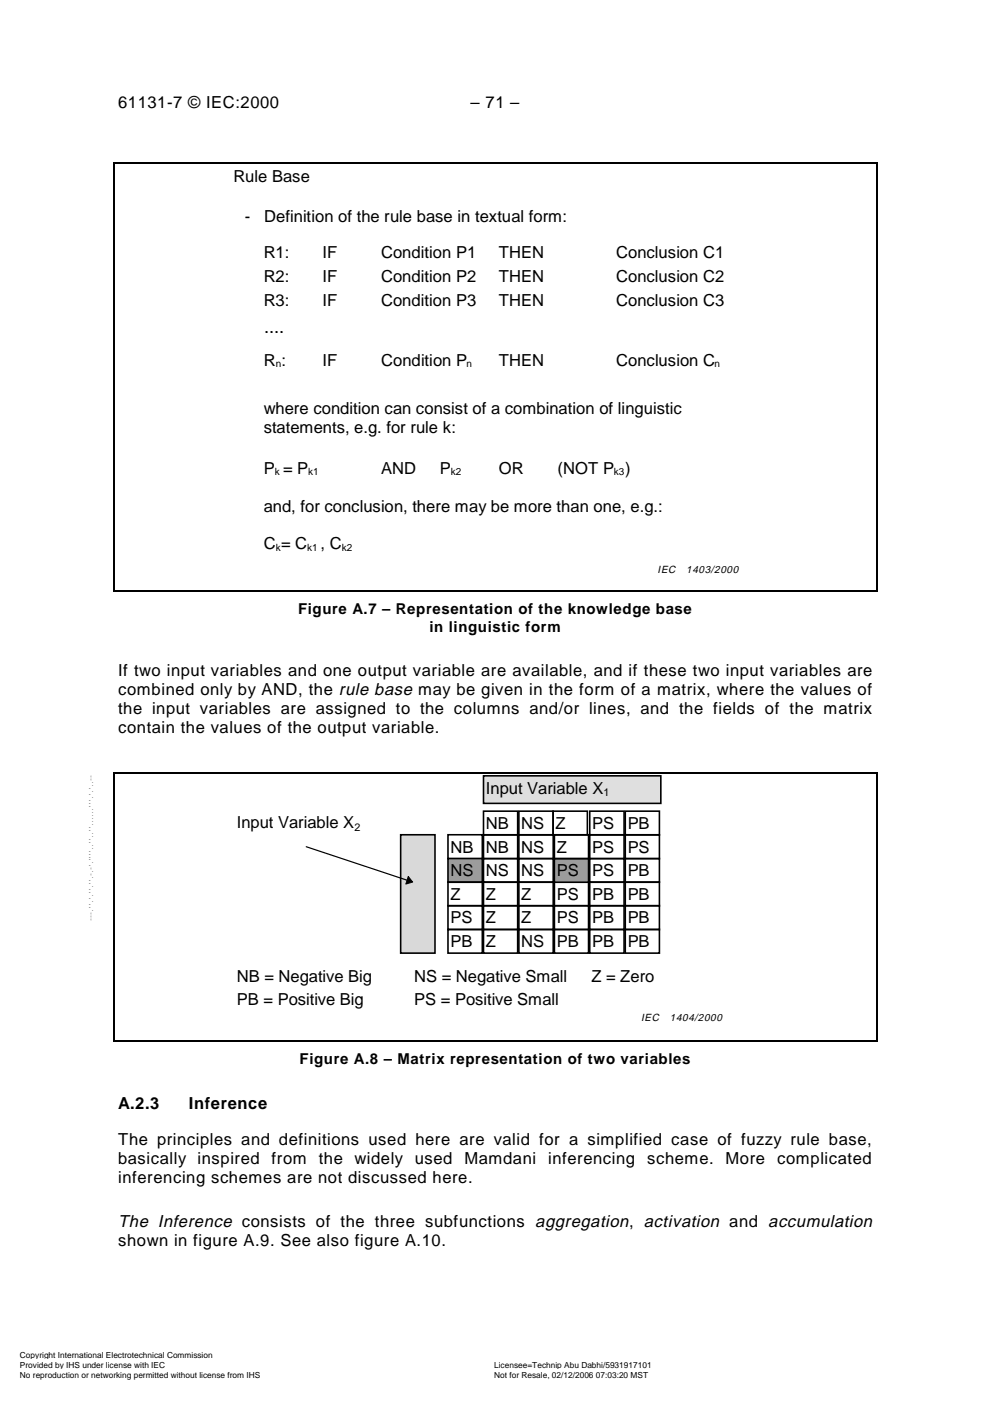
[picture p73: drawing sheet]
<svg xmlns="http://www.w3.org/2000/svg" width="210mm" height="297mm" viewBox="0 0 210 297" stroke-linecap="round" stroke-linejoin="round" font-family="sans-serif">
<defs><g id="words">
<text font-size="3.9" x="56" y="70.7">....</text>
<text font-size="3.6" x="25" y="260.1">The Inference consists of the three subfunctions aggregation, activation and accumulation</text>
<g font-size="3.5">
<text x="25" y="22.9">61131-7 © IEC:2000</text>
<text x="99.8" y="22.9">– 71 –</text>
<text x="49.5" y="38.6">Rule Base</text>
<text x="51.9" y="47.1">-</text>
<text x="56" y="47.1">Definition of the rule base in textual form:</text>
<text x="55.9" y="59.8">R2:</text>
<text x="55.9" y="54.8">R1:</text>
<text x="68.4" y="59.8">IF</text>
<text x="68.4" y="54.8">IF</text>
<text x="80.8" y="59.8">Condition P2</text>
<text x="80.8" y="54.8">Condition P1</text>
<text x="105.8" y="59.8">THEN</text>
<text x="105.8" y="54.8">THEN</text>
<text x="130.7" y="59.8">Conclusion C2</text>
<text x="130.7" y="54.8">Conclusion C1</text>
<text x="55.9" y="64.9">R3:</text>
<text x="68.4" y="64.9">IF</text>
<text x="80.8" y="64.9">Condition P3</text>
<text x="105.8" y="64.9">THEN</text>
<text x="130.7" y="64.9">Conclusion C3</text>
<text x="55.9" y="77.6">R :</text>
<text x="68.4" y="77.6">IF</text>
<text x="80.8" y="77.6">Condition P</text>
<text x="105.8" y="77.6">THEN</text>
<text x="130.7" y="77.6">Conclusion C</text>
<text x="55.9" y="87.7">where condition can consist of a combination of linguistic</text>
<text x="55.9" y="91.8">statements, e.g. for rule k:</text>
<text x="55.9" y="100.4">P = P</text>
<text x="80.8" y="100.4">AND</text>
<text x="93.3" y="100.4">P</text>
<text x="105.8" y="100.4">OR</text>
<text x="118.2" y="100.4">(NOT P )</text>
<text x="55.9" y="108.5">and, for conclusion, there may be more than one, e.g.:</text>
<text x="55.9" y="116.5">C = C</text>
<text x="68" y="116.5">, C</text>
<text x="25" y="143.3">If two input variables and one output variable are available, and if these two input variables are</text>
<text x="25" y="147.3">combined only by AND, the rule base may be given in the form of a matrix, where the values of</text>
<text x="25" y="151.4">the input variables are assigned to the columns and/or lines, and the fields of the matrix</text>
<text x="25" y="155.4">contain the values of the output variable.</text>
<text x="103" y="168.3">Input Variable X</text>
<text x="50.2" y="175.6">Input Variable X</text>
<text x="103" y="175.8">NB</text>
<text x="110.5" y="175.8">NS</text>
<text x="117.8" y="175.8">Z</text>
<text x="125.5" y="175.8">PS</text>
<text x="133.1" y="175.8">PB</text>
<text x="95.5" y="180.8">NB</text>
<text x="95.5" y="185.8">NS</text>
<text x="103" y="185.8">NS</text>
<text x="103" y="180.8">NB</text>
<text x="110.5" y="185.8">NS</text>
<text x="110.5" y="180.8">NS</text>
<text x="118.1" y="185.8">PS</text>
<text x="118.1" y="180.8">Z</text>
<text x="125.5" y="185.8">PS</text>
<text x="125.5" y="180.8">PS</text>
<text x="133.1" y="185.8">PB</text>
<text x="133.1" y="180.8">PS</text>
<text x="95.5" y="190.8">Z</text>
<text x="103" y="190.8">Z</text>
<text x="110.5" y="190.8">Z</text>
<text x="118.1" y="190.8">PS</text>
<text x="125.5" y="190.8">PB</text>
<text x="133.1" y="190.8">PB</text>
<text x="95.5" y="195.8">PS</text>
<text x="103" y="195.8">Z</text>
<text x="110.5" y="195.8">Z</text>
<text x="118.1" y="195.8">PS</text>
<text x="125.5" y="195.8">PB</text>
<text x="133.1" y="195.8">PB</text>
<text x="95.5" y="200.8">PB</text>
<text x="103" y="200.8">Z</text>
<text x="110.5" y="200.8">NS</text>
<text x="118.1" y="200.8">PB</text>
<text x="125.5" y="200.8">PB</text>
<text x="133.1" y="200.8">PB</text>
<text x="50.2" y="208.1">NB = Negative Big</text>
<text x="87.8" y="208.1">NS = Negative Small</text>
<text x="125.4" y="208.1">Z = Zero</text>
<text x="50.2" y="213.2">PB = Positive Big</text>
<text x="87.8" y="213.2">PS = Positive Small</text>
<text x="25" y="235.1">A.2.3</text>
<text x="40" y="235.1">Inference</text>
<text x="25" y="242.7">The principles and definitions used here are valid for a simplified case of fuzzy rule base,</text>
<text x="25" y="246.7">basically inspired</text>
<text x="25" y="250.8">inferencing schemes are not discussed here.</text>
<text x="57.6" y="246.7">from</text>
<text x="67.6" y="246.7">the</text>
<text x="75.2" y="246.7">widely used</text>
<text x="98.5" y="246.7">Mamdani</text>
<text x="116.2" y="246.7">inferencing</text>
<text x="137.2" y="246.7">scheme.</text>
<text x="153.9" y="246.7">More</text>
<text x="164.8" y="246.7">complicated</text>
<text x="25" y="264.1">shown in figure A.9. See also figure A.10.</text>
</g>
<g font-size="3.2">
<text x="63.2" y="130.2">Figure A.7 – Representation of the knowledge base</text>
<text x="91" y="134">in linguistic form</text>
<text x="63.5" y="225.7">Figure A.8 – Matrix representation of two variables</text>
</g>
<g font-size="2.3">
<text x="128" y="168.8">1</text>
<text x="75.2" y="176.1">2</text>
</g>
<g font-size="2.2">
<text x="139.4" y="121.6">IEC</text>
<text x="145.5" y="121.6">1403/2000</text>
<text x="136" y="216.5">IEC</text>
<text x="142" y="216.5">1404/2000</text>
</g>
<g font-size="2.1">
<text x="58.4" y="77.9">n</text>
<text x="98.9" y="77.9">n</text>
<text x="151.5" y="77.9">n</text>
<text x="58.2" y="100.8">k</text>
<text x="65.3" y="100.8">k1</text>
<text x="95.6" y="100.8">k2</text>
<text x="130.2" y="100.8">k3</text>
<text x="58.4" y="116.8">k</text>
<text x="65.1" y="116.8">k1</text>
<text x="72.5" y="116.8">k2</text>
</g>
<g font-size="1.8">
<text x="4.2" y="287.9">Copyright International Electrotechnical Commission</text>
<text x="4.2" y="290">Provided by IHS under license with IEC</text>
<text x="4.2" y="292.1">No reproduction or networking permitted without license from IHS</text>
<text x="104.8" y="290">Licensee=Technip Abu Dabhi/5931917101</text>
<text x="104.8" y="292.1">Not for Resale, 02/12/2006 07:03:20 MST</text>
</g>
<text font-size="1.1" x="19.1" y="164.2" transform="rotate(90 19.1 164.2)">--``,`,`,,,``````,,``,,``,,,,`,-`-`,,`,,`,`,,`---</text>
</g></defs>
<g fill="#000">
<path d="M23.9 34.4h.3v.3h-.3z" fill-rule="evenodd"/>
<path d="M23.9 34.4h.3v.3h-.3z" fill-rule="evenodd"/>
<path d="M185.9 34.4h.3v.3h-.3z" fill-rule="evenodd"/>
<path d="M185.9 34.4h.3v.3h-.3z" fill-rule="evenodd"/>
<path d="M23.9 125.1h.3v.2h-.3z" fill-rule="evenodd"/>
<path d="M23.9 125.1h.3v.2h-.3z" fill-rule="evenodd"/>
<path d="M185.9 125.1h.3v.2h-.3z" fill-rule="evenodd"/>
<path d="M185.9 125.1h.3v.2h-.3z" fill-rule="evenodd"/>
</g>
<path d="M24.1 34.7v90.4M24.2 34.5h161.7M186 34.7v90.4M24.2 125.2h161.7" fill="none" stroke="#000" stroke-width=".25"/>
<path d="M117.2 172h7.3v5h-7.3z" fill="none" stroke="#000" stroke-width=".34"/>
<path d="M84.9 177h7.3v25.1h-7.3z" fill-rule="evenodd" fill="#d9d9d9" stroke="#000" stroke-width=".34"/>
<path d="M102.5 164.5h37.6v5.8h-37.6z" fill-rule="evenodd" fill="#dfdfdf" stroke="#000" stroke-width=".34"/>
<path d="M117.5 197h7.3v5.1h-7.3zM117.5 192h7.3v5.1h-7.3zM117.5 187h7.3v5.1h-7.3zM125 197h7.3v5.1h-7.3zM125 192h7.3v5.1h-7.3zM125 187h7.3v5.1h-7.3zM125 182h7.3v5.1h-7.3zM132.6 197h7.2v5.1h-7.2zM132.6 192h7.2v5.1h-7.2zM132.6 187h7.2v5.1h-7.2zM132.6 182h7.2v5.1h-7.2z" fill="none" stroke="#000" stroke-width=".34"/>
<path d="M117.5 182h7.3v5.1h-7.3z" fill-rule="evenodd" fill="#9f9f9f" stroke="#000" stroke-width=".34"/>
<path d="M95 177h7.3v5.1h-7.3zM110 177h7.3v5.1h-7.3zM117.5 177h7.3v5.1h-7.3zM125 177h7.3v5.1h-7.3zM132.6 177h7.2v5.1h-7.2zM110 197h7.3v5.1h-7.3zM110 192h7.3v5.1h-7.3zM110 187h7.3v5.1h-7.3zM110 182h7.3v5.1h-7.3z" fill="none" stroke="#000" stroke-width=".34"/>
<path d="M95 182h7.3v5.1h-7.3z" fill-rule="evenodd" fill="#9f9f9f" stroke="#000" stroke-width=".34"/>
<path d="M102.5 177h7.3v5.1h-7.3zM102.5 172h7.3v5h-7.3zM110 172h7.3v5h-7.3zM125 172h7.3v5h-7.3zM132.6 172h7.2v5h-7.2zM95 187h7.3v5.1h-7.3zM95 192h7.3v5.1h-7.3zM95 197h7.3v5.1h-7.3zM102.5 197h7.3v5.1h-7.3zM102.5 192h7.3v5.1h-7.3zM102.5 187h7.3v5.1h-7.3zM102.5 182h7.3v5.1h-7.3z" fill="none" stroke="#000" stroke-width=".34"/>
<path d="M24.1 163.9v56.7M24.2 163.8h161.7M64.9 179.5l21.7 7.2M186 163.9v56.7M24.2 220.7h161.7" fill="none" stroke="#000" stroke-width=".25"/>
<path d="M86.6 185.8l.9 1.2-1.5 .4z" fill-rule="evenodd" fill="#000" stroke="#000" stroke-width=".21"/>
<g fill="#000">
<path d="M23.9 163.7h.3v.2h-.3z" fill-rule="evenodd"/>
<path d="M23.9 163.7h.3v.2h-.3z" fill-rule="evenodd"/>
<path d="M185.9 163.7h.3v.2h-.3z" fill-rule="evenodd"/>
<path d="M185.9 163.7h.3v.2h-.3z" fill-rule="evenodd"/>
<path d="M23.9 220.6h.3v.2h-.3z" fill-rule="evenodd"/>
<path d="M23.9 220.6h.3v.2h-.3z" fill-rule="evenodd"/>
<path d="M185.9 220.6h.3v.2h-.3z" fill-rule="evenodd"/>
<path d="M185.9 220.6h.3v.2h-.3z" fill-rule="evenodd"/>
</g>
<g fill="#fff">
<path d="M139.4 119.6h19.3v3.4h-19.3z" fill-rule="evenodd"/>
<path d="M136 214.6h19.3v3.4h-19.3z" fill-rule="evenodd"/>
</g>
<g fill="#fff">
<path d="M3.7 286.1h42.3v2.3h-42.3z"/>
<path d="M3.7 288.2h31.8v2.3h-31.8z"/>
<path d="M104.2 286.1h.9v2.3h-.9z"/>
<path d="M104.2 288.2h34.8v2.3h-34.8z"/>
<path d="M104.2 290.3h33.6v2.3h-33.6z"/>
<path d="M3.7 290.3h51.9v2.3h-51.9z"/>
<path d="M18.8 163.9h1.1z"/>
</g>
<use href="#words"/>
</svg>
